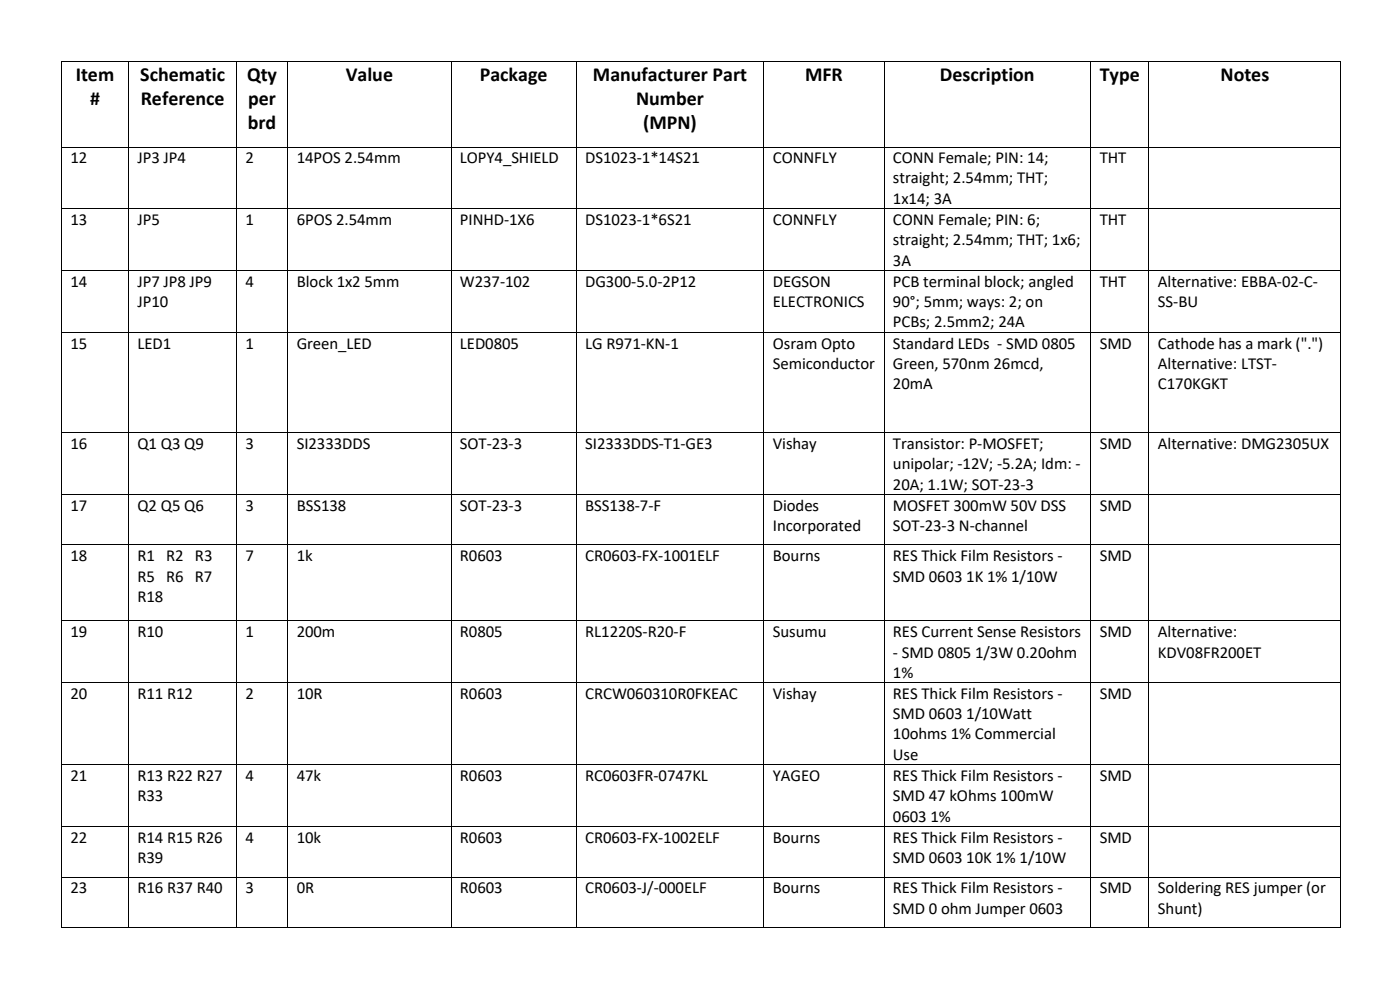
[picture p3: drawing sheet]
<svg xmlns="http://www.w3.org/2000/svg" width="297mm" height="210mm" viewBox="0 0 297 210" stroke-linecap="round" stroke-linejoin="round" font-family="sans-serif">
<defs><g id="words">
<g font-size="4.2">
<text x="16.1" y="17.1">Item</text>
<text x="29.8" y="17.1">Schematic</text>
<text x="52.4" y="17.1">Qty</text>
<text x="73.4" y="17.1">Value</text>
<text x="101.8" y="17.1">Package</text>
<text x="125.8" y="17.1">Manufacturer Part</text>
<text x="170.8" y="17.1">MFR</text>
<text x="199.4" y="17.1">Description</text>
<text x="233.3" y="17.1">Type</text>
<text x="258.9" y="17.1">Notes</text>
<text x="19.1" y="22.3">#</text>
<text x="29.9" y="22.3">Reference</text>
<text x="52.6" y="22.3">per</text>
<text x="134.9" y="22.3">Number</text>
<text x="52.6" y="27.5">brd</text>
<text x="136.4" y="27.5">(MPN)</text>
</g>
<g font-size="3.6">
<text x="14.9" y="34.7">12</text>
<text x="29.2" y="34.7">JP3 JP4</text>
<text x="52.1" y="34.7">2</text>
<text x="62.9" y="34.7">14POS 2.54mm</text>
<text x="97.6" y="34.7">LOPY4_SHIELD</text>
<text x="124.2" y="34.7">DS1023-1*14S21</text>
<text x="164" y="34.7">CONNFLY</text>
<text x="189.4" y="34.7">CONN Female; PIN: 14;</text>
<text x="233.3" y="34.7">THT</text>
<text x="189.4" y="38.9">straight; 2.54mm; THT;</text>
<text x="14.9" y="47.7">13</text>
<text x="29.2" y="47.7">JP5</text>
<text x="52.1" y="47.7">1</text>
<text x="62.9" y="47.7">6POS 2.54mm</text>
<text x="97.6" y="47.7">PINHD-1X6</text>
<text x="124.2" y="47.7">DS1023-1*6S21</text>
<text x="164" y="47.7">CONNFLY</text>
<text x="189.4" y="43.2">1x14; 3A</text>
<text x="189.4" y="47.7">CONN Female; PIN: 6;</text>
<text x="233.3" y="47.7">THT</text>
<text x="189.4" y="52">straight; 2.54mm; THT; 1x6;</text>
<text x="189.4" y="56.3">3A</text>
<text x="14.9" y="60.8">14</text>
<text x="29.2" y="60.8">JP7 JP8 JP9</text>
<text x="29.2" y="65.1">JP10</text>
<text x="52.1" y="60.8">4</text>
<text x="62.9" y="60.8">Block 1x2 5mm</text>
<text x="97.6" y="60.8">W237-102</text>
<text x="124.2" y="60.8">DG300-5.0-2P12</text>
<text x="164" y="60.8">DEGSON</text>
<text x="164" y="65.1">ELECTRONICS</text>
<text x="189.4" y="60.8">PCB terminal block; angled</text>
<text x="189.4" y="65.1">90°; 5mm; ways: 2; on</text>
<text x="233.3" y="60.8">THT</text>
<text x="245.7" y="60.8">Alternative: EBBA-02-C-</text>
<text x="245.7" y="65.1">SS-BU</text>
<text x="189.4" y="69.5">PCBs; 2.5mm2; 24A</text>
<text x="14.9" y="73.9">15</text>
<text x="29.2" y="73.9">LED1</text>
<text x="52.1" y="73.9">1</text>
<text x="62.9" y="73.9">Green_LED</text>
<text x="97.6" y="73.9">LED0805</text>
<text x="124.2" y="73.9">LG R971-KN-1</text>
<text x="164" y="73.9">Osram Opto</text>
<text x="189.4" y="73.9">Standard LEDs - SMD 0805</text>
<text x="233.3" y="73.9">SMD</text>
<text x="245.7" y="73.9">Cathode has a mark (&quot;.&quot;)</text>
<text x="164" y="78.2">Semiconductor</text>
<text x="189.4" y="78.2">Green, 570nm 26mcd,</text>
<text x="189.4" y="82.5">20mA</text>
<text x="245.7" y="78.2">Alternative: LTST-</text>
<text x="245.7" y="82.5">C170KGKT</text>
<text x="14.9" y="95.3">16</text>
<text x="29.2" y="95.3">Q1 Q3 Q9</text>
<text x="52.1" y="95.3">3</text>
<text x="62.9" y="95.3">SI2333DDS</text>
<text x="97.6" y="95.3">SOT-23-3</text>
<text x="124.2" y="95.3">SI2333DDS-T1-GE3</text>
<text x="164" y="95.3">Vishay</text>
<text x="189.4" y="95.3">Transistor: P-MOSFET;</text>
<text x="233.3" y="95.3">SMD</text>
<text x="245.7" y="95.3">Alternative: DMG2305UX</text>
<text x="189.4" y="99.5">unipolar; -12V; -5.2A; Idm: -</text>
<text x="189.4" y="103.8">20A; 1.1W; SOT-23-3</text>
<text x="14.9" y="108.3">17</text>
<text x="29.2" y="108.3">Q2 Q5 Q6</text>
<text x="52.1" y="108.3">3</text>
<text x="62.9" y="108.3">BSS138</text>
<text x="97.6" y="108.3">SOT-23-3</text>
<text x="124.2" y="108.3">BSS138-7-F</text>
<text x="164" y="108.3">Diodes</text>
<text x="164" y="112.6">Incorporated</text>
<text x="189.4" y="108.3">MOSFET 300mW 50V DSS</text>
<text x="189.4" y="112.6">SOT-23-3 N-channel</text>
<text x="233.3" y="108.3">SMD</text>
<text x="14.9" y="119.1">18</text>
<text x="29.2" y="119.1">R1 R2 R3</text>
<text x="52.1" y="119.1">7</text>
<text x="62.9" y="119.1">1k</text>
<text x="97.6" y="119.1">R0603</text>
<text x="124.2" y="119.1">CR0603-FX-1001ELF</text>
<text x="164" y="119.1">Bourns</text>
<text x="189.4" y="119.1">RES Thick Film Resistors -</text>
<text x="233.3" y="119.1">SMD</text>
<text x="29.2" y="123.4">R5 R6 R7</text>
<text x="189.4" y="123.4">SMD 0603 1K 1% 1/10W</text>
<text x="29.2" y="127.7">R18</text>
<text x="14.9" y="135.2">19</text>
<text x="29.2" y="135.2">R10</text>
<text x="52.1" y="135.2">1</text>
<text x="62.9" y="135.2">200m</text>
<text x="97.6" y="135.2">R0805</text>
<text x="124.2" y="135.2">RL1220S-R20-F</text>
<text x="164" y="135.2">Susumu</text>
<text x="189.4" y="135.2">RES Current Sense Resistors</text>
<text x="233.3" y="135.2">SMD</text>
<text x="245.7" y="135.2">Alternative:</text>
<text x="189.4" y="139.5">- SMD 0805 1/3W 0.20ohm</text>
<text x="189.4" y="143.8">1%</text>
<text x="245.7" y="139.5">KDV08FR200ET</text>
<text x="14.9" y="148.3">20</text>
<text x="29.2" y="148.3">R11 R12</text>
<text x="52.1" y="148.3">2</text>
<text x="62.9" y="148.3">10R</text>
<text x="97.6" y="148.3">R0603</text>
<text x="124.2" y="148.3">CRCW060310R0FKEAC</text>
<text x="164" y="148.3">Vishay</text>
<text x="189.4" y="148.3">RES Thick Film Resistors -</text>
<text x="233.3" y="148.3">SMD</text>
<text x="189.4" y="152.5">SMD 0603 1/10Watt</text>
<text x="189.4" y="156.8">10ohms 1% Commercial</text>
<text x="189.4" y="161.2">Use</text>
<text x="14.9" y="165.6">21</text>
<text x="29.2" y="165.6">R13 R22 R27</text>
<text x="52.1" y="165.6">4</text>
<text x="62.9" y="165.6">47k</text>
<text x="97.6" y="165.6">R0603</text>
<text x="124.2" y="165.6">RC0603FR-0747KL</text>
<text x="164" y="165.6">YAGEO</text>
<text x="189.4" y="165.6">RES Thick Film Resistors -</text>
<text x="233.3" y="165.6">SMD</text>
<text x="29.2" y="170">R33</text>
<text x="189.4" y="170">SMD 47 kOhms 100mW</text>
<text x="14.9" y="178.8">22</text>
<text x="29.2" y="178.8">R14 R15 R26</text>
<text x="52.1" y="178.8">4</text>
<text x="62.9" y="178.8">10k</text>
<text x="97.6" y="178.8">R0603</text>
<text x="124.2" y="178.8">CR0603-FX-1002ELF</text>
<text x="164" y="178.8">Bourns</text>
<text x="189.4" y="174.3">0603 1%</text>
<text x="189.4" y="178.8">RES Thick Film Resistors -</text>
<text x="233.3" y="178.8">SMD</text>
<text x="29.2" y="183.1">R39</text>
<text x="189.4" y="183.1">SMD 0603 10K 1% 1/10W</text>
<text x="14.9" y="189.5">23</text>
<text x="29.2" y="189.5">R16 R37 R40</text>
<text x="52.1" y="189.5">3</text>
<text x="62.9" y="189.5">0R</text>
<text x="97.6" y="189.5">R0603</text>
<text x="124.2" y="189.5">CR0603-J/-000ELF</text>
<text x="164" y="189.5">Bourns</text>
<text x="189.4" y="189.5">RES Thick Film Resistors -</text>
<text x="233.3" y="189.5">SMD</text>
<text x="245.7" y="189.5">Soldering RES jumper (or</text>
<text x="189.4" y="193.8">SMD 0 ohm Jumper 0603</text>
<text x="245.7" y="193.8">Shunt)</text>
</g>
</g></defs>
<g fill="#000">
<path d="M12.9 12.9h.2v.2h-.2zM27.1 12.9h.2v.2h-.2zM50.2 12.9h.1v.2h-.1zM60.9 12.9h.2v.2h-.2zM95.6 12.9h.2v.2h-.2zM122.2 12.9h.2v.2h-.2zM161.9 12.9h.2v.2h-.2zM187.5 12.9h.2v.2h-.2zM231.3 12.9h.1v.2h-.1zM243.6 12.9h.2v.2h-.2zM284.3 12.9h.2v.2h-.2zM12.9 31.1h.2v.2h-.2z"/>
<path d="M27.1 31.1h.2v.2h-.2zM50.2 31.1h.1v.2h-.1zM60.9 31.1h.2v.2h-.2zM95.6 31.1h.2v.2h-.2zM122.2 31.1h.2v.2h-.2zM161.9 31.1h.2v.2h-.2zM187.5 31.1h.2v.2h-.2zM231.3 31.1h.1v.2h-.1zM243.6 31.1h.2v.2h-.2zM284.3 31.1h.2v.2h-.2zM12.9 44.1h.2v.2h-.2zM12.9 57.3h.2v.1h-.2z"/>
<path d="M27.1 44.1h.2v.2h-.2zM27.1 57.3h.2v.1h-.2zM50.2 44.1h.1v.2h-.1zM50.2 57.3h.1v.1h-.1zM60.9 44.1h.2v.2h-.2zM60.9 57.3h.2v.1h-.2zM95.6 44.1h.2v.2h-.2zM95.6 57.3h.2v.1h-.2zM122.2 44.1h.2v.2h-.2zM122.2 57.3h.2v.1h-.2zM161.9 44.1h.2v.2h-.2zM161.9 57.3h.2v.1h-.2z"/>
<path d="M187.5 44.1h.2v.2h-.2zM187.5 57.3h.2v.1h-.2zM231.3 44.1h.1v.2h-.1zM231.3 57.3h.1v.1h-.1zM243.6 44.1h.2v.2h-.2zM243.6 57.3h.2v.1h-.2zM284.3 44.1h.2v.2h-.2zM284.3 57.3h.2v.1h-.2zM12.9 70.4h.2v.2h-.2zM27.1 70.4h.2v.2h-.2zM50.2 70.4h.1v.2h-.1zM60.9 70.4h.2v.2h-.2z"/>
<path d="M95.6 70.4h.2v.2h-.2zM122.2 70.4h.2v.2h-.2zM161.9 70.4h.2v.2h-.2zM187.5 70.4h.2v.2h-.2zM231.3 70.4h.1v.2h-.1zM243.6 70.4h.2v.2h-.2zM284.3 70.4h.2v.2h-.2zM12.9 91.7h.2v.2h-.2zM27.1 91.7h.2v.2h-.2zM50.2 91.7h.1v.2h-.1zM60.9 91.7h.2v.2h-.2zM95.6 91.7h.2v.2h-.2z"/>
<path d="M122.2 91.7h.2v.2h-.2zM161.9 91.7h.2v.2h-.2zM187.5 91.7h.2v.2h-.2zM231.3 91.7h.1v.2h-.1zM243.6 91.7h.2v.2h-.2zM284.3 91.7h.2v.2h-.2zM12.9 104.8h.2v.1h-.2zM12.9 115.5h.2v.2h-.2zM27.1 104.8h.2v.1h-.2zM27.1 115.5h.2v.2h-.2zM50.2 104.8h.1v.1h-.1zM50.2 115.5h.1v.2h-.1z"/>
<path d="M60.9 104.8h.2v.1h-.2zM60.9 115.5h.2v.2h-.2zM95.6 104.8h.2v.1h-.2zM95.6 115.5h.2v.2h-.2zM122.2 104.8h.2v.1h-.2zM122.2 115.5h.2v.2h-.2zM161.9 104.8h.2v.1h-.2zM161.9 115.5h.2v.2h-.2zM187.5 104.8h.2v.1h-.2zM187.5 115.5h.2v.2h-.2zM231.3 104.8h.1v.1h-.1zM231.3 115.5h.1v.2h-.1z"/>
<path d="M243.6 104.8h.2v.1h-.2zM243.6 115.5h.2v.2h-.2zM284.3 104.8h.2v.1h-.2zM284.3 115.5h.2v.2h-.2zM12.9 131.6h.2v.2h-.2zM27.1 131.6h.2v.2h-.2zM50.2 131.6h.1v.2h-.1zM60.9 131.6h.2v.2h-.2zM95.6 131.6h.2v.2h-.2zM122.2 131.6h.2v.2h-.2zM161.9 131.6h.2v.2h-.2zM187.5 131.6h.2v.2h-.2z"/>
<path d="M231.3 131.6h.1v.2h-.1zM243.6 131.6h.2v.2h-.2zM284.3 131.6h.2v.2h-.2zM12.9 144.7h.2v.2h-.2zM27.1 144.7h.2v.2h-.2zM50.2 144.7h.1v.2h-.1zM60.9 144.7h.2v.2h-.2zM95.6 144.7h.2v.2h-.2zM122.2 144.7h.2v.2h-.2zM161.9 144.7h.2v.2h-.2zM187.5 144.7h.2v.2h-.2zM231.3 144.7h.1v.2h-.1z"/>
<path d="M243.6 144.7h.2v.2h-.2zM284.3 144.7h.2v.2h-.2zM12.9 162.1h.2v.2h-.2zM12.9 175.2h.2v.2h-.2zM27.1 162.1h.2v.2h-.2zM27.1 175.2h.2v.2h-.2zM50.2 162.1h.1v.2h-.1zM50.2 175.2h.1v.2h-.1zM60.9 162.1h.2v.2h-.2zM60.9 175.2h.2v.2h-.2zM95.6 162.1h.2v.2h-.2zM95.6 175.2h.2v.2h-.2z"/>
<path d="M122.2 162.1h.2v.2h-.2zM122.2 175.2h.2v.2h-.2zM161.9 162.1h.2v.2h-.2zM161.9 175.2h.2v.2h-.2zM187.5 162.1h.2v.2h-.2zM187.5 175.2h.2v.2h-.2zM231.3 162.1h.1v.2h-.1zM231.3 175.2h.1v.2h-.1zM243.6 162.1h.2v.2h-.2zM243.6 175.2h.2v.2h-.2zM284.3 162.1h.2v.2h-.2zM284.3 175.2h.2v.2h-.2z"/>
<path d="M12.9 186h.2v.1h-.2zM12.9 196.7h.2v.2h-.2zM27.1 186h.2v.1h-.2zM27.1 196.7h.2v.2h-.2zM50.2 186h.1v.1h-.1zM50.2 196.7h.1v.2h-.1zM60.9 186h.2v.1h-.2zM60.9 196.7h.2v.2h-.2zM95.6 186h.2v.1h-.2zM95.6 196.7h.2v.2h-.2zM122.2 186h.2v.1h-.2zM122.2 196.7h.2v.2h-.2z"/>
<path d="M161.9 186h.2v.1h-.2zM161.9 196.7h.2v.2h-.2zM187.5 186h.2v.1h-.2zM187.5 196.7h.2v.2h-.2zM231.3 186h.1v.1h-.1zM231.3 196.7h.1v.2h-.1zM243.6 186h.2v.1h-.2zM243.6 196.7h.2v.2h-.2zM284.3 186h.2v.1h-.2zM284.3 196.7h.2v.2h-.2z"/>
</g>
<g fill="none" stroke="#000" stroke-width=".21">
<path d="M13 13.1v18M13.1 13h14M27.2 13.1v18M27.3 13h22.9M50.2 13.1v18M50.3 13h10.6M61 13.1v18M61.1 13h34.5M95.7 13.1v18M95.8 13h26.4M122.3 13.1v18M122.4 13h39.5"/>
<path d="M162 13.1v18M162.1 13h25.4M187.6 13.1v18M187.7 13h43.6M231.3 13.1v18M231.4 13h12.2M243.7 13.1v18M243.8 13h40.5M284.4 13.1v18M13 31.3v12.8M13.1 31.2h14M27.2 31.3v12.8"/>
<path d="M27.3 31.2h22.9M50.2 31.3v12.8M50.3 31.2h10.6M61 31.3v12.8M61.1 31.2h34.5M95.7 31.3v12.8M95.8 31.2h26.4M122.3 31.3v12.8M122.4 31.2h39.5M162 31.3v12.8M162.1 31.2h25.4M187.6 31.3v12.8"/>
<path d="M187.7 31.2h43.6M231.3 31.3v12.8M231.4 31.2h12.2M243.7 31.3v12.8M243.8 31.2h40.5M284.4 31.3v12.8M13 44.3v13M13 57.4v13M13.1 44.2h14M13.1 57.4h14M27.2 44.3v13M27.2 57.4v13"/>
<path d="M27.3 44.2h22.9M27.3 57.4h22.9M50.2 44.3v13M50.2 57.4v13M50.3 44.2h10.6M50.3 57.4h10.6M61 44.3v13M61 57.4v13M61.1 44.2h34.5M61.1 57.4h34.5M95.7 44.3v13M95.7 57.4v13"/>
<path d="M95.8 44.2h26.4M95.8 57.4h26.4M122.3 44.3v13M122.3 57.4v13M122.4 44.2h39.5M122.4 57.4h39.5M162 44.3v13M162 57.4v13M162.1 44.2h25.4M162.1 57.4h25.4M187.6 44.3v13M187.6 57.4v13"/>
<path d="M187.7 44.2h43.6M187.7 57.4h43.6M231.3 44.3v13M231.3 57.4v13M231.4 44.2h12.2M231.4 57.4h12.2M243.7 44.3v13M243.7 57.4v13M243.8 44.2h40.5M243.8 57.4h40.5M284.4 44.3v13M284.4 57.4v13"/>
<path d="M13 70.6v21.1M13.1 70.5h14M27.2 70.6v21.1M27.3 70.5h22.9M50.2 70.6v21.1M50.3 70.5h10.6M61 70.6v21.1M61.1 70.5h34.5M95.7 70.6v21.1M95.8 70.5h26.4M122.3 70.6v21.1M122.4 70.5h39.5"/>
<path d="M162 70.6v21.1M162.1 70.5h25.4M187.6 70.6v21.1M187.7 70.5h43.6M231.3 70.6v21.1M231.4 70.5h12.2M243.7 70.6v21.1M243.8 70.5h40.5M284.4 70.6v21.1M13 91.9v12.9M13.1 91.8h14M27.2 91.9v12.9"/>
<path d="M27.3 91.8h22.9M50.2 91.9v12.9M50.3 91.8h10.6M61 91.9v12.9M61.1 91.8h34.5M95.7 91.9v12.9M95.8 91.8h26.4M122.3 91.9v12.9M122.4 91.8h39.5M162 91.9v12.9M162.1 91.8h25.4M187.6 91.9v12.9"/>
<path d="M187.7 91.8h43.6M231.3 91.9v12.9M231.4 91.8h12.2M243.7 91.9v12.9M243.8 91.8h40.5M284.4 91.9v12.9M13 104.9v10.6M13 115.7v15.9M13.1 104.9h14M13.1 115.6h14M27.2 104.9v10.6M27.2 115.7v15.9"/>
<path d="M27.3 104.9h22.9M27.3 115.6h22.9M50.2 104.9v10.6M50.2 115.7v15.9M50.3 104.9h10.6M50.3 115.6h10.6M61 104.9v10.6M61 115.7v15.9M61.1 104.9h34.5M61.1 115.6h34.5M95.7 104.9v10.6M95.7 115.7v15.9"/>
<path d="M95.8 104.9h26.4M95.8 115.6h26.4M122.3 104.9v10.6M122.3 115.7v15.9M122.4 104.9h39.5M122.4 115.6h39.5M162 104.9v10.6M162 115.7v15.9M162.1 104.9h25.4M162.1 115.6h25.4M187.6 104.9v10.6M187.6 115.7v15.9"/>
<path d="M187.7 104.9h43.6M187.7 115.6h43.6M231.3 104.9v10.6M231.3 115.7v15.9M231.4 104.9h12.2M231.4 115.6h12.2M243.7 104.9v10.6M243.7 115.7v15.9M243.8 104.9h40.5M243.8 115.6h40.5M284.4 104.9v10.6M284.4 115.7v15.9"/>
<path d="M13 131.8v12.9M13.1 131.7h14M27.2 131.8v12.9M27.3 131.7h22.9M50.2 131.8v12.9M50.3 131.7h10.6M61 131.8v12.9M61.1 131.7h34.5M95.7 131.8v12.9M95.8 131.7h26.4M122.3 131.8v12.9M122.4 131.7h39.5"/>
<path d="M162 131.8v12.9M162.1 131.7h25.4M187.6 131.8v12.9M187.7 131.7h43.6M231.3 131.8v12.9M231.4 131.7h12.2M243.7 131.8v12.9M243.8 131.7h40.5M284.4 131.8v12.9M13 144.9v17.2M13.1 144.8h14M27.2 144.9v17.2"/>
<path d="M27.3 144.8h22.9M50.2 144.9v17.2M50.3 144.8h10.6M61 144.9v17.2M61.1 144.8h34.5M95.7 144.9v17.2M95.8 144.8h26.4M122.3 144.9v17.2M122.4 144.8h39.5M162 144.9v17.2M162.1 144.8h25.4M187.6 144.9v17.2"/>
<path d="M187.7 144.8h43.6M231.3 144.9v17.2M231.4 144.8h12.2M243.7 144.9v17.2M243.8 144.8h40.5M284.4 144.9v17.2M13 162.3v12.9M13 175.4v10.6M13.1 162.2h14M13.1 175.3h14M27.2 162.3v12.9M27.2 175.4v10.6"/>
<path d="M27.3 162.2h22.9M27.3 175.3h22.9M50.2 162.3v12.9M50.2 175.4v10.6M50.3 162.2h10.6M50.3 175.3h10.6M61 162.3v12.9M61 175.4v10.6M61.1 162.2h34.5M61.1 175.3h34.5M95.7 162.3v12.9M95.7 175.4v10.6"/>
<path d="M95.8 162.2h26.4M95.8 175.3h26.4M122.3 162.3v12.9M122.3 175.4v10.6M122.4 162.2h39.5M122.4 175.3h39.5M162 162.3v12.9M162 175.4v10.6M162.1 162.2h25.4M162.1 175.3h25.4M187.6 162.3v12.9M187.6 175.4v10.6"/>
<path d="M187.7 162.2h43.6M187.7 175.3h43.6M231.3 162.3v12.9M231.3 175.4v10.6M231.4 162.2h12.2M231.4 175.3h12.2M243.7 162.3v12.9M243.7 175.4v10.6M243.8 162.2h40.5M243.8 175.3h40.5M284.4 162.3v12.9M284.4 175.4v10.6"/>
<path d="M13 186.1v10.6M13.1 186h14M13.1 196.8h14M27.2 186.1v10.6M27.3 186h22.9M27.3 196.8h22.9M50.2 186.1v10.6M50.3 186h10.6M50.3 196.8h10.6M61 186.1v10.6M61.1 186h34.5M61.1 196.8h34.5"/>
<path d="M95.7 186.1v10.6M95.8 186h26.4M95.8 196.8h26.4M122.3 186.1v10.6M122.4 186h39.5M122.4 196.8h39.5M162 186.1v10.6M162.1 186h25.4M162.1 196.8h25.4M187.6 186.1v10.6M187.7 186h43.6M187.7 196.8h43.6"/>
<path d="M231.3 186.1v10.6M231.4 186h12.2M231.4 196.8h12.2M243.7 186.1v10.6M243.8 186h40.5M243.8 196.8h40.5M284.4 186.1v10.6"/>
</g>
<use href="#words"/>
</svg>
